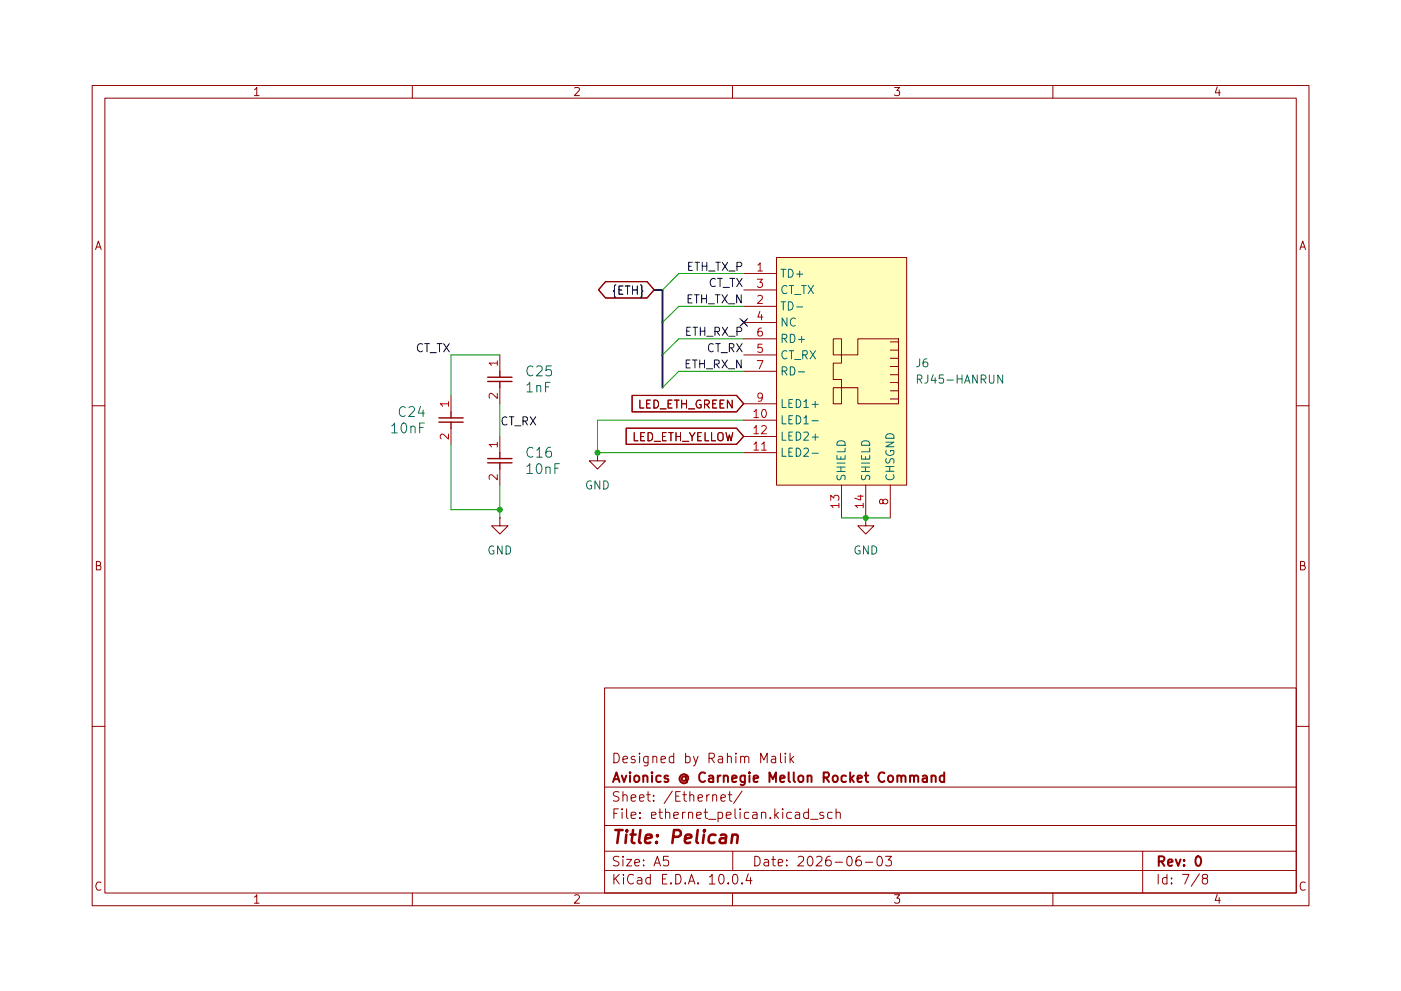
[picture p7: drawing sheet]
<svg xmlns="http://www.w3.org/2000/svg" width="420mm" height="297mm" viewBox="0 0 420 297" stroke-linecap="round" stroke-linejoin="round" font-family="sans-serif">
<g fill="none" stroke="#910000" stroke-width=".3">
<path d="M27.6 25.6h365v245.9h-365zM31.5 29.4h357.2v238.3h-357.2zM76.3 26.9l.7-.7v2.5M76.3 28.7h1.4M123.7 25.6v3.8M172.3 26.4l1.2-.1 .3 .6-1.5 1.8h1.5M219.7 25.6v3.8M268.3 26.2h1.5l-.9 .9 .8 .3v1l-.3 .3h-.8l-.3-.3M315.8 25.6v3.8M365 26l-.6 1.8h1.6M365.6 27v1.7M28.7 74.8l.8-2.5 .9 2.5"/>
<path d="M28.9 74h1.2M389.8 74.8l.9-2.5 .8 2.5M390.1 74h1.2M27.6 121.6h3.9M388.7 121.6h3.9M28.9 169.5h.8l.4-.2v-.8l-.4-.2h-.8v2.5h.9l.4-.2 .1-.6-.2-.4-.4-.1M390 169.5l1.1-.1 .2-.4-.2-.6-1.1-.1v2.5h.9l.4-.2a.59 .59 0 0 0-.1-1l-.3-.1M27.6 217.7h3.9M181.3 206.2h207.4v61.5h-207.4zM388.7 217.7h3.9M181.3 235.9h207.4M184.1 225.8a1.5 1.5 0 0 1 1.7 .9 1.5 1.5 0 0 1-.6 1.8l-1.1 .1z"/>
<path d="M185.6 237.4a1.19 1.19 0 0 0-1.5 .1l-.2 .6 .3 .4a1.45 1.45 0 0 1 1.4 .8l-.1 .6a1.19 1.19 0 0 1-1.6 .1M186.8 238.5l.4-.3 .7 .2 .2 1.8M186.8 227.6l1.4-.2-.1-.5-.9-.2-.4 .4 .2 1.4 .2 .1 .9-.1M186.8 237.3v2.9M189.3 239.2l1.4-.3-.4-.7-.9 .2-.1 1.3 .4 .5 .8-.2M190.4 226.9l-.7-.2-.4 .4 .1 .4 1 .3 .1 .2-.1 .5-.3 .1-.8-.1M191.8 239.2l1.4-.3-.5-.7-.8 .2-.1 1.3 .4 .5 .8-.2M191.8 225.8h-.2l.2 .2 .1-.2-.1 .2M191.8 226.7v1.9M193.9 238.2h1.1M194.4 237.3v2.4l.6 .5M194.4 226.7l-.1 2.6-.5 .3-.6-.1"/>
<path d="M194.4 226.9a.86 .86 0 0 0-1.2 0l-.2 .4 .2 1.1a.86 .86 0 0 0 1.2 .1M195.8 226.9a.73 .73 0 0 1 1.1 0l.1 1.7M195.8 226.7v1.9M196 239.9v.3l-.1-.2 .1-.1v.3M196 238.4v.2l-.1-.1 .1-.1v.2M198.2 227.6l1.4-.2-.2-.5-.7-.2-.5 .4 .1 1.4 .4 .1 .7-.1M201.6 237.1l-2.4 3.7M202.1 226.9l-.3-.2-.8 .2a1.32 1.32 0 0 0-.2 1.5l.4 .2 .9-.1M202.1 225.8v2.8M202.6 238.6h1M204 237.3h-1.4v2.9h1.4M204.8 238.2h1.1"/>
<path d="M205.2 237.3v2.4l.7 .5M205.6 226.9l.3-.2 .8 .2a1.32 1.32 0 0 1 .2 1.5l-.4 .2-.9-.1M205.6 225.8v2.8M206.9 238.5l.4-.3 .7 .2 .1 1.8M206.9 237.3v2.9M208 226.7l.7 1.9M209.3 239.2l1.4-.3-.1-.5-.8-.2-.5 .4 .2 1.4 .3 .2 .8-.2M209.3 226.7l-.9 2.6-.4 .3M212 238.2v2M212.6 227.3h1.1a.82 .82 0 0 0 .6-.8 .82 .82 0 0 0-.6-.7h-1.1v2.8M212.7 238.2l-.5 .2-.2 .4M213.3 227.3l.9 1.3"/>
<path d="M213.7 238.5l.5-.3 .6 .2 .1 1.8M213.7 238.2v2M215.5 226.9l.3-.2 .8 .2 .1 1.7M216.2 239.2l1.4-.3-.1-.5-.9-.2-.4 .4 .2 1.4 .2 .2 .9-.2M216.7 227.4l-1.2 .2-.2 .4 .5 .6 .9-.1M218.1 226.9a.69 .69 0 0 1 1.2 .2v1.5M218.1 225.8v2.8M218.4 238.2h1.1M218.8 237.3v2.4l.1 .3 .6 .2M220.7 225.8v.2l.2-.2h-.2v.2M220.7 226.7v1.9M222.1 226.9a.69 .69 0 0 1 1.2 .2v1.5"/>
<path d="M222.1 226.7v1.9M222.5 237.1l-2.5 3.7M223.3 227.1l.4-.4 .7 .2 .2 1.7M228.1 228.6v-2.8l1 2 1-2v2.8M231.4 226.9l.3-.2 .8 .2 .1 1.7M232.6 227.4l-1.2 .2-.1 .4 .4 .6 .9-.1M234.1 225.8v2.4l.4 .4M235.5 225.8v.2l.2-.2h-.2v.2M235.5 226.7v1.9M236.9 225.8v2.8M237.2 227.5l.8 1.1M238 226.7l-1.1 1.1"/>
<path d="M181.3 255.1h207.4M181.3 247.4h207.4M184.1 243.8h.9M185.5 242.4h-1.4v2.9M185.6 256.8a1.19 1.19 0 0 0-1.5 .1l-.2 .6a.96 .96 0 0 0 1.1 .7l.6 .5-.1 .6a1.19 1.19 0 0 1-1.6 .1M186.6 242.4l-.2 .2h.3l-.1-.2v.3M186.6 243.5v1.8M186.8 256.7l-.1 .1h.3l-.2-.1v.2M186.8 257.6v1.9M187.9 257.6h1.5l-1.5 1.9h1.5M187.9 242.4v2.5l.4 .4M189.3 244.4l1.4-.3-.2-.6h-.8l-.4 .3 .1 1.4h1.1"/>
<path d="M190.4 258.6l1.4-.2v-.4l-.4-.4-.9 .2-.1 1.3 .4 .4 .8-.1M191.9 245.1l.2 .1-.2 .1v-.2v.2M191.9 243.5l.2 .2h-.3l.1-.2v.3M193 259.3l.2 .1-.2 .1v-.2v.2M193 257.8l.2 .1-.2 .1v-.2v.2M195.4 244.4l1.3-.3v-.3a.93 .93 0 0 0-1.2-.3v1.7h1.1M196.1 259.5l1-2.8 1 2.8M196.5 258.7h1.3M197.6 243.5h1.1M197.9 242.4v2.5l.2 .3 .6 .1M199.6 243.7l.2-.2a.79 .79 0 0 1 1.1 .3v1.5M199.6 242.4v2.9"/>
<path d="M200.4 256.7h-1.4l-.1 1.3 .4-.2h.7l.4 .2v1.3l-.4 .2h-.7l-.4-.2M202.1 244.4l1.3-.3-.1-.6a.93 .93 0 0 0-1.2 .3l.1 1.4h1.1M204.7 243.5v1.8M205.5 243.5a.64 .64 0 0 0-.8 .5M206.5 243.7l.1-.2a.79 .79 0 0 1 1.1 .3v1.5M206.5 243.5v1.8M208.9 244.4l1.4-.3-.1-.6a.93 .93 0 0 0-1.3 .3l.2 1.4h1.1M211.1 243.5h1.1M211.5 242.4v2.5l.2 .3 .5 .1M212.5 245.6h2.2M215.3 243.5h.9l.5 .5v.8l-.2 .4h-1.2M215.3 243.5v2.8"/>
<path d="M217.8 244.4l1.4-.3-.1-.6h-.9l-.4 .3 .2 1.4h1.1M219.8 255.1v5.8M220.4 242.4v2.5l.5 .4M222 242.4l-.2 .2h.3l-.1-.2v.3M222 243.5v1.8M224.6 243.5h-.9l-.5 .5v.8l.3 .4h1.1M225.8 243.5a.93 .93 0 0 1 1.2 .3v1.5M226.4 256.7a1.45 1.45 0 0 1 1.6 1.4 1.45 1.45 0 0 1-1.6 1.4zM227 244.1l-.9 .1a.67 .67 0 0 0-.3 1h1.2M228.4 243.7l.2-.2a.79 .79 0 0 1 1.1 .3v1.5M228.4 243.5v1.8M229.2 257.8l.3-.2 .8 .2 .2 1.7"/>
<path d="M230.5 258.4h-1a.56 .56 0 0 0-.4 .6 .56 .56 0 0 0 .4 .5l1-.1M231 245.1l.2 .1h-.4l.2-.1v.2M231.4 257.6h1.1M231.9 256.7v2.4v.3l.6 .1M232.4 242.4v2.9M232.6 244.2l.9 1.1M233.4 258.6l1.3-.2v-.4l-.4-.4-.8 .2-.1 1.3 .3 .4 .9-.1M233.5 243.5l-1.1 1M234.7 242.4l-.1 .2h.2l-.1-.2v.3M234.7 243.5v1.8M235.9 259.3l.2 .1-.2 .1-.1-.1 .1 .1M235.9 257.8l.2 .1-.2 .1v-.2v.2"/>
<path d="M237.4 243.5h-.9l-.6 .5v.8l.4 .4h1.1M238.5 243.5h1.1l.2 1.8M239.4 256.9l.4-.2h.7a.78 .78 0 0 1 .4 1.2l-1.7 1.6h1.8M239.8 244.1l-1 .1a.61 .61 0 0 0-.3 .6 .61 .61 0 0 0 .3 .5l1-.1M242.4 256.9a.6 .6 0 0 1 1.1 0 1.9 1.9 0 0 1-.4 2.6l-.7-.2a2.1 2.1 0 0 1 0-2.4zM242.4 243.5h-.8l-.6 .5v.8l.3 .4h1.1M242.4 242.4v2.9M243.1 245.6h2.2M244.9 256.9l.4-.2h.7a.78 .78 0 0 1 .4 1.2l-1.7 1.6h1.8M246.9 243.5a.79 .79 0 0 0-1.1 .3l.2 .4 .9 .3 .2 .3-.4 .5-.9-.1M249 256.7a1.23 1.23 0 0 0-1.4 1.2v1.1a.93 .93 0 0 0 .9 .6 .93 .93 0 0 0 .8-.6l-.2-1a.9 .9 0 0 0-1.5 .4M249.6 243.5h-.9l-.5 .5v.8l.3 .4h1.1"/>
<path d="M250.5 258.4h2.2M250.7 243.7l.2-.2a.79 .79 0 0 1 1.1 .3v1.5M250.7 242.4v2.9M254.2 256.9l.7-.2a1.82 1.82 0 0 1 0 2.8l-.5-.1a2.21 2.21 0 0 1-.2-2.5zM258 256.7a1.23 1.23 0 0 0-1.3 1.2v1.1a.93 .93 0 0 0 .8 .6 .93 .93 0 0 0 .9-.6l-.2-1a.9 .9 0 0 0-1.5 .4M259.5 258.4h2.2M263.3 256.9l.6-.2a1.82 1.82 0 0 1 0 2.8l-.5-.1a2.5 2.5 0 0 1-.1-2.5zM265.6 256.7h1.7l-.9 1.1a.78 .78 0 0 1 .9 .6v.9l-.5 .2h-.8l-.4-.2M342.7 255.1v12.6M30.3 264.6l-.1-.1a1.2 1.2 0 0 0-1.4 .5 1.2 1.2 0 0 0 .2 1.5l.6 .3 .7-.1M76.3 268.9l.7-.7v2.5M76.3 270.7h1.4"/>
<path d="M123.7 267.7v3.8M172.3 268.4l.4-.2h.6l.5 .7-1.5 1.8h1.5M181.3 260.9h207.4M184.1 262.1v2.9M184.5 263.3l1.2 1.7M185.7 262.1l-1.6 1.6M187 262.1l-.2 .1 .2 .1 .1-.1-.1 .1M187 263v2M189.9 262.3v-.1a1.39 1.39 0 0 0-1.7 .6 1.39 1.39 0 0 0 .3 1.7 .87 .87 0 0 0 1.4 .1M191.2 263.2l.3-.2 .8 .2 .2 1.8M192.5 263.7l-1.3 .2-.1 .4 .4 .7 1-.2M195 263.2a.87 .87 0 0 0-1.3 .3v.9l.2 .4 .4 .2 .7-.2"/>
<path d="M195 262.1v2.9M198.7 263.4h.9M200 262.1h-1.3v2.9h1.3M201.2 264.6l.2 .2-.2 .2v-.4v.4M202.6 262.1h.7a1.49 1.49 0 0 1 .9 1.7 1.49 1.49 0 0 1-1.6 1.2zM205.5 264.6v.4l-.1-.2 .1-.2v.4M206.5 265l.9-2.9 1 2.9M206.7 264.1h1.4M209.3 264.6l.2 .2-.2 .2-.1-.2 .1-.2v.4M212.7 262.8h.4l.5-.7v2.9M212.7 265h1.7M215.8 262.3l.7-.2a1.65 1.65 0 0 1-.3 2.9 2.02 2.02 0 0 1-.4-2.7z"/>
<path d="M218.4 264.6l.2 .2-.2 .2-.2-.2 .2-.2v.4M219.7 267.7v3.8M220 262.2l.3-.1a1.55 1.55 0 0 1 .6 2.7l-.6 .2a2.07 2.07 0 0 1-.3-2.8zM222.5 264.6v.4l-.1-.2 .1-.2v.4M224.4 261.9l-.7 2h1.8M225.1 263v2M268.3 268.2h1.5l-.9 1 .8 .2v1.1l-.3 .2h-.8l-.3-.2M315.8 267.7v3.8M347.3 262.1v2.9M350 263.2l-.9-.2-.5 .5v.9l.3 .4 .2 .2 .9-.2M350 262.1v2.9M351.3 264.6l.2 .2-.2 .2v-.4v.4"/>
<path d="M351.3 263.2l.2 .1-.2 .1-.1-.1 .1 .1M354.6 262.1h2l-1.3 2.9M359.7 261.9l-2.4 3.7M361.1 263.3l-.5-.3v-.7l.5-.2 .8 .1 .3 .4-.1 .4-1.5 .5v.9l.5 .6h.6l.4-.4v-1.1l-.4-.2M365 268.1l-.6 1.8h1.6M365.6 269v1.7M391.5 264.6a.98 .98 0 0 0-1.3 0 .98 .98 0 0 0-.3 1.2 .93 .93 0 0 0 .5 1 .93 .93 0 0 0 1.1-.1"/>
</g>
<g fill="none" stroke="#910000" stroke-width=".59">
<path d="M183.9 234.4l1-2.9 .9 2.9M184.1 233.6h1.4M186.5 232.5l.7 1.9 .6-1.9M188.9 231.5v.3l.2-.2-.2-.1v.3M188.9 232.5v1.9M190.3 232.7a.84 .84 0 0 1 1.4 .3v.8l-.6 .6a.78 .78 0 0 1-.9-.6zM192.9 232.7a.76 .76 0 0 1 1.3 .2v1.5M192.9 232.5v1.9M195.5 231.5l-.1 .1 .1 .2 .2-.2-.2-.1v.3M195.5 232.5v1.9M198.2 232.6a.95 .95 0 0 0-1.3 .1 1.32 1.32 0 0 0 .2 1.5l.2 .2 .9-.2M200.4 232.6a.66 .66 0 0 0-1.1 .3v.4l.7 .1 .4 .4v.4l-.4 .2-.7-.2"/>
<path d="M205.7 233a.7 .7 0 0 0-1-.1 .7 .7 0 0 0 0 1.1 .7 .7 0 0 0 1-.2M205.7 232.7v1.1l.3 .2a1.18 1.18 0 0 0-.1-1.8 1.18 1.18 0 0 0-1.7 .3 1.38 1.38 0 0 0 0 1.9 1.38 1.38 0 0 0 1.9 0M211.5 231.8a1.14 1.14 0 0 0-1.5-.1 1.14 1.14 0 0 0-.3 1.4 1.05 1.05 0 0 0 .5 1.2 1.05 1.05 0 0 0 1.3-.2M212.6 232.6l.4-.1 .7 .1 .2 1.8M213.9 233.1l-.9 .2a.61 .61 0 0 0-.4 .9l.4 .2 .9-.2M215.3 232.5v1.9M216.1 232.5l-.7 .2-.1 .3M217 232.7a.76 .76 0 0 1 1.3 .2v1.5M217 232.5v1.9M219.6 233.4l1.3-.3-.1-.5-.9-.1-.3 .4 .1 1.3 .2 .2 .9-.2M223.4 232.5v2.3l-.2 .3a.78 .78 0 0 1-1.1 .1M223.4 232.6l-.9-.1-.4 .2a1.32 1.32 0 0 0 .2 1.5l.2 .2 .9-.2"/>
<path d="M224.7 231.5l-.1 .1 .1 .2 .2-.2-.2-.1v.3M224.7 232.5v1.9M226 233.4l1.4-.3-.2-.5-.8-.1-.4 .4 .1 1.3 .3 .2 .8-.2M230.8 234.4v-2.9l1 2.1 .9-2.1v2.9M234 233.4l1.3-.3-.1-.5-.8-.1-.4 .4 .1 1.3 .3 .2 .8-.2M236.5 231.5v2.5l.4 .4M238 231.5v2.5l.5 .4M239.6 232.7a.76 .76 0 0 1 .8-.3 .76 .76 0 0 1 .5 .6v.8a.77 .77 0 0 1-.7 .6 .77 .77 0 0 1-.8-.6zM242.2 232.7a.69 .69 0 0 1 1.2 .2v1.5M242.2 232.5v1.9M247 233l1.4-.1a.78 .78 0 0 0-.3-1.4h-1.1v2.9M247.7 233l.9 1.4"/>
<path d="M253.7 232.6l-.8-.1-.5 .2a1.32 1.32 0 0 0 .2 1.5l.3 .2 .8-.2M255 231.5v2.9M255.2 233.3l.9 1.1M256.1 232.5l-1.1 1.1M257.2 233.4l1.3-.3-.1-.5-.9-.1-.3 .4 .1 1.3 .2 .2 .9-.2M259.3 232.5h1.1M259.7 231.5v2.5l.7 .4M265.2 231.8l-.1-.2a1.19 1.19 0 0 0-1.4 .3 1.52 1.52 0 0 0 1 2.5l.5-.3M269.1 232.7l.4-.2 .6 .1 .2 1.8M269.1 232.5v1.9M270.3 232.9l.4-.4 .7 .1 .2 1.8M272.9 232.7a.69 .69 0 0 1 1.2 .2v1.5"/>
<path d="M272.9 232.5v1.9M274.1 232.9l.4-.4 .7 .1 .2 1.8M276.7 232.6l.4-.1 .7 .1 .2 1.8M278 233.1l-.9 .2a.61 .61 0 0 0-.4 .9l.4 .2 .9-.2M279.4 232.7a.76 .76 0 0 1 1.2 .2v1.5M279.4 232.5v1.9M283.2 232.6a.86 .86 0 0 0-1.2 .1l-.2 1.1 .3 .4 .3 .2 .8-.2M283.2 231.5v2.9M347.5 258.2l1.5-.2a.76 .76 0 0 0 .2-.8 .76 .76 0 0 0-.6-.5h-1.1v2.8M348.3 258.2l.9 1.3M350.3 258.6l1.4-.3-.5-.7h-.5l-.4 .4v1.1l.4 .4 .8-.1M352.6 257.6l.8 1.9 .6-1.9"/>
<path d="M355.1 259.3v.2l-.1-.1 .1-.1v.2M355.1 257.8v.2l-.1-.1 .1-.1v.2M358.8 256.9l.7-.2a1.58 1.58 0 0 1 .8 1.5 1.58 1.58 0 0 1-1.1 1.3 1.95 1.95 0 0 1-.4-2.6z"/>
<circle cx="250.5" cy="233.5" r=".96"/>
<circle cx="267.1" cy="233.5" r=".96"/>
</g>
<g fill="none" stroke="#910000" stroke-width=".76">
<path d="M184.5 248.8h2.2M185.6 248.8l-.5 3.9M187.8 250.1l-.2 2.6M188 248.8l-.2 .2 .2 .2 .2-.2-.2-.2v.4M189.1 250.1h1.5M189.9 248.8l-.5 3.3 .2 .4 .7 .2M192.1 248.8l-.5 3.3 .1 .4 .5 .2M193.6 251.4l1.9-.4-.1-.7-.4-.2-1.2 .2-.4 1.8 .5 .6 1.1-.2M196.9 252.3l.2 .2-.2 .2-.2-.2 .2-.2v.4M197.1 250.3l.2 .2-.2 .2-.1-.2 .1-.2v.4M201.9 250.8h1.4a1.06 1.06 0 0 0 .9-.9 1.06 1.06 0 0 0-.6-1.1h-1.5l-.5 3.9M205.4 251.4l1.9-.4-.1-.7-.3-.2-1.1 .2-.3 .4-.1 1.4 .5 .6 1.1-.2"/>
<path d="M209.3 248.8l-.5 3.3 .5 .6M211.1 250.1l-.3 2.6M211.3 248.8l-.3 .2 .2 .2 .3-.2-.2-.2-.1 .4M214.6 250.3a1.37 1.37 0 0 0-2 .5l-.1 1.1 .1 .4 .5 .4 1.1-.2M216.2 250.3l.4-.2 1 .2 .2 .4-.2 2M217.7 251l-.3 .2h-.9a.75 .75 0 0 0-.7 .7 .75 .75 0 0 0 .5 .8l1.3-.2M219.7 250.5a.97 .97 0 0 1 1.6 .2l-.3 2M219.7 250.1l-.4 2.6"/>
</g>
<g fill="#ffb">
<path d="M232.9 77.2h39v68.2h-39z"/>
<path d="M249.9 101.6h2.4v4.8h-2.4z"/>
<path d="M249.9 116.2h2.4v4.8h-2.4z"/>
<path d="M249.9 108.8h2.4v-2.4h5v-4.8h12.2v19.4h-12.2v-4.8h-5v-2.5h-2.4z"/>
</g>
<path d="M181.6 84.4h12.5l2.1 2.5-2.1 2.4h-12.5l-2.1-2.4zM189.6 118.5h31.3l2.1 2.5-2.1 2.4h-31.3zM187.8 128.4h33.1l2.1 2.4-2.1 2.4h-33.1z" fill="none" stroke="#910000" stroke-width=".34"/>
<path d="M184.7 85.4l-.4 .3v1.2l-.4 .3 .4 .4 .1 1.4 .3 .1M185.6 86.9h.9M186.8 85.7h-1.2v2.5h1.2M187.5 85.7h1.4M188.2 85.7v2.5M189.7 86.9h1.4M189.7 85.7v2.5M191.1 85.7v2.5M192.1 85.4l.4 .3v1.2l.3 .3-.3 .4-.1 1.4-.3 .1M221.9 95.5l2.3 2.3M224.2 95.5l-2.3 2.3" fill="none" stroke="#00008a" stroke-width=".3"/>
<g fill="none" stroke="#910000" stroke-width=".3">
<path d="M232.9 77.2h39v68.2h-39zM222.4 95.9l1.4 1.5M223.1 82h9.8M223.1 91.8h9.8M223.1 86.9h9.8M223.1 96.6h9.8M223.8 95.9l-1.4 1.5M135.3 118.6v4.9M149.9 106.4v4.9M149.9 116.2v4.8M191.9 119.9v2.4h1.2M195 119.9h-1.1v2.4h1.1"/>
<path d="M196.1 119.9h.5a1.22 1.22 0 0 1 .9 1.4 1.22 1.22 0 0 1-1.4 1zM201.5 119.9h-1.1v2.4h1.1M202.2 119.9h1.5M203 119.9v2.4M204.4 119.9v2.4M205.9 119.9v2.4M214.9 119.9h-1.2v2.4h1.2M217.1 119.9h-1.2v2.4h1.2M219.6 119.9v2.4l-1.5-2.4v2.4M223.1 106.4h9.8M223.1 101.6h9.8M223.1 111.3h9.8"/>
<path d="M249.9 101.6h2.4v4.8h-2.4zM249.9 116.2h2.4v4.8h-2.4zM249.9 108.8h2.4v-2.4h5v-4.8h12.2v19.4h-12.2v-4.8h-5v-2.5h-2.4zM267 104.9h2.5M267 119.6h2.5M267 102.5h2.5M267 107.4h2.5M267 109.9h2.5M267 112.3h2.5M267 114.7h2.5M267 117.1h2.5M135.3 128.4v4.8"/>
<path d="M149.9 130.9v4.8M179.2 135.7v2.4h2.4l-2.4 2.5-2.5-2.5h2.5M179.2 135.7h.1M190.2 129.7v2.4h1.1M192.2 130.9h.8M193.3 129.7h-1.1v2.4h1.1M193.9 121h.8M194.4 129.7a1.27 1.27 0 0 1 1.3 .7 1.27 1.27 0 0 1-.4 1.6l-.9 .1zM196.2 132.3h1.9M198 122.6h1.8M198.7 130.9h.7M199.8 129.7h-1.1v2.4h1.1"/>
<path d="M200.4 121h.8M200.5 129.7h1.4M201.2 129.7v2.4M202.7 130.9h1.4M202.7 129.7v2.4M204.1 129.7v2.4M204.4 121h1.5M204.7 132.3h1.8M206.5 122.6h1.8M206.8 129.7l.8 1.2 .8-1.2M207.6 130.9v1.2M209.3 130.9h.7"/>
<path d="M210.2 120a1.14 1.14 0 0 0-1.5 1.1 1.14 1.14 0 0 0 1.5 1.1l.1-.9h-.5M210.4 129.7h-1.1v2.4h1.1M211.3 121.2l1.2-.2a.6 .6 0 0 0 .2-.6 .6 .6 0 0 0-.5-.5h-.9v2.4M211.5 129.7v2.4h1.1M211.9 121.2l.8 1.1M213.4 129.7v2.4h1.2M213.7 121h.9M215.3 130a.89 .89 0 0 1 1.5 0 1.74 1.74 0 0 1-.5 2.1h-.4a1.74 1.74 0 0 1-.6-2.1zM215.9 121h.9M217.7 129.7l.6 2.4 .4-1.8 .5 1.8 .6-2.4M223.1 130.9h9.8M223.1 121h9.8"/>
<path d="M223.1 125.9h9.8M223.1 135.7h9.8M149.9 155.2v2.4h2.5l-2.5 2.5-2.5-2.5h2.5M149.9 155.2h.1M149.9 140.6v4.8M252.3 145.4v9.8M259.6 155.2v2.4h2.5l-2.5 2.5-2.3-2.5h2.3M259.6 155.2h.1M259.6 145.4v9.8M267 145.4v9.8"/>
</g>
<g fill="none" stroke="#b90000" stroke-width=".3">
<path d="M227.3 79.5l.7-.7v2.4M227.1 83.7h1.5l-.7 .9 .7 .2v1.1l-.4 .2h-.7l-.4-.2M227.3 88.8l.3-.3h.6l.4 .3v.5v.3l-1.5 1.4h1.5M227.3 81.2h1.3M227.9 93.3l-.6 1.7h1.5M228.4 98.3a.81 .81 0 0 0-1 .5 1.78 1.78 0 0 0 .1 1.8l1.1-.1v-.8l-.4-.4-.7 .1-.2 .3M228.4 94.3v1.6M149.1 108.8h-2.4l.7 .7M149.1 117.9v1.5l-1.7-1.5-.6 .3 .1 1.1M149.1 108.2v1.3M227.1 108.1h1.7l-1.1 2.4M228.6 103.2h-1.2l-.1 1.2 .3-.3h.6l.4 .3v1l-.4 .2h-.6l-.3-.2"/>
<path d="M228.6 118.8l-.4 .5h-.7l-.2-.5 .1-.7 .3-.3 .9 .3a2.24 2.24 0 0 1-.4 2.1l-.7 .1M134.5 121h-2.5l.7 .8M134.5 130.1v1.5l-1.8-1.5h-.2l-.5 .5v.6l.3 .3M134.5 120.4v1.4M149.1 133.2h-2.4l.7 .8M149.1 132.5v1.5M226.1 123.4l.7-.7v2.5M226.1 133.1l.7-.6v2.4M226.1 128.3l.7-.7v2.4M226.1 125.2h1.4M226.1 134.9h1.4M226.1 130h1.4"/>
<path d="M228.4 133.1l.8-.6v2.4M228.4 127.8a.86 .86 0 0 1 1.3 0l.1 .3-.1 .6-1.4 1.3h1.5M228.4 134.9h1.4M228.6 123l.6-.3a1.38 1.38 0 0 1 .7 1.3 1.38 1.38 0 0 1-.9 1.2l-.4-.3a1.84 1.84 0 0 1 0-1.9zM149.1 142.3v1.5l-1.7-1.5-.6 .2 .1 1.2M249.1 150v-1.5l1 .8 .2-.8h1l.3 .5v.6l-.3 .4M251.6 151.5h-2.5l.7 .7M251.6 150.8v1.4M257.3 148.7h1.6M258.1 148.4v1.5l-1.8-.6M258.9 151.5h-2.5l.8 .7M258.9 150.8v1.4"/>
<path d="M264.8 150.1l.5-.5 .7 .1 .2 .4-.1 .7-.8 .2-.5-.4-.3-.9-.3-.1-.3 .3v.9l.5 .2 .4-.4"/>
</g>
<g fill="none" stroke="#006665" stroke-width=".3">
<path d="M234.2 80.7h1.5M234.2 90.5h1.5M234.9 80.7v2.4M234.9 90.5v2.4M236 85.8a1.1 1.1 0 0 0-1.4 .2 1.1 1.1 0 0 0 0 1.4l.3 .5 .3 .1 .8-.2M236 95.3v2.4l-1.4-2.4v2.4M236.4 80.7a1.21 1.21 0 0 1 1.5 1.2 1.21 1.21 0 0 1-1.5 1.2zM236.4 90.5h.6a1.33 1.33 0 0 1 .4 2.3l-1 .1zM236.7 85.6h1.3M237.4 85.6v2.4M238.3 88.3h1.9M238.5 95.5a1.14 1.14 0 0 0-1.4 .4 1.14 1.14 0 0 0 .2 1.5l.6 .3 .6-.1"/>
<path d="M238.9 82.2h1.8M238.9 92h1.8M239.8 81.2v1.9M240.4 85.6h1.4M241.1 85.6v2.4M242.4 85.6l1.6 2.4M244 85.6l-1.6 2.4M234.6 101.5l1.2-.1a.67 .67 0 0 0 .2-.7 .67 .67 0 0 0-.5-.5h-.9v2.5M234.6 111.2l1.2-.1a.67 .67 0 0 0 .2-.6 .67 .67 0 0 0-.5-.6h-.9v2.5M234.6 119.8v2.3h1.2M235.2 101.5l.8 1.2M235.2 111.2l.8 1.2"/>
<path d="M236 105.3l-.2-.1a1.22 1.22 0 0 0-1.3 .7 1.22 1.22 0 0 0 .4 1.5l.6 .2 .5-.3M236.7 105.1h1.3M237 100.2a1.31 1.31 0 0 1 1.4 .8 1.31 1.31 0 0 1-.4 1.6l-1 .1zM237 109.9a1.31 1.31 0 0 1 1.4 .9 1.31 1.31 0 0 1-.4 1.5l-1 .1zM237.4 105.1v2.5M237.7 119.8h-1.1v2.3h1.1M238.3 107.7h1.9M238.8 119.8a1.2 1.2 0 0 1 1.4 1.1 1.2 1.2 0 0 1-1.4 1.2zM239.5 101.7h1.8M239.5 111.5h1.8M240.4 100.8v1.9M240.7 106.4l1.2-.2 .1-.9-1.3-.2v2.5"/>
<path d="M241.3 106.4l.8 1.2M243 105.1l1.6 2.5M244.6 105.1l-1.6 2.5M234.6 124.6v2.4h1.2M234.6 134.3v2.5h1.2M234.6 129.5v2.5h1.2M236.6 120.9h.8M236.6 125.8h.8M236.6 135.5h.8M236.6 130.7h.8M237.7 124.6h-1.1v2.4h1.1M237.7 134.3h-1.1v2.5h1.1"/>
<path d="M237.7 129.5h-1.1v2.5h1.1M238.8 124.6a1.26 1.26 0 0 1 1.4 1 1.26 1.26 0 0 1-.9 1.4h-.5zM238.8 134.3a1.26 1.26 0 0 1 1.4 1 1.26 1.26 0 0 1-.9 1.5h-.5zM238.8 129.5h.5a1.26 1.26 0 0 1 .8 1.4 1.26 1.26 0 0 1-1.3 1.1zM241.1 120.4l.7-.6v2.3M241.1 125.3l.7-.7v2.4M241.1 134.6l.3-.3h.6l.4 .3v.5v.3l-1.4 1.4h1.4M241.1 129.8l.3-.3h.6a.67 .67 0 0 1 .4 1l-1.4 1.5h1.4M241.1 122.1h1.3M241.1 127h1.3M243.5 121.2h1.9M243.5 126.1h1.9"/>
<path d="M243.5 135.8h1.9M243.5 131h1.9M244.5 120.3v1.8M244.5 130.1v1.9M251 136.5v1.1h2.4v-1.1M251 140h2.4M251 138.8h2.4M251.3 132.3a1.31 1.31 0 0 1 1.5-.1 1.31 1.31 0 0 1 .6 1.3h-2.4v-.6zM252.2 136.9v.7M252.2 140v1.4M253.4 134.3v1.1h-2.4M258.4 136.5v1.1h2.4v-1.1"/>
<path d="M258.4 140h2.4M258.4 138.8h2.4M258.4 132.5a1.5 1.5 0 0 1 2.4 .4v.6h-2.4zM259.5 136.9v.7M259.5 140v1.4M260.8 134.3v1.1h-2.4M265.6 132.5h2.5l-2.5 1.4h2.5M265.6 139.8h2.5M265.8 137.5l-.2 .9 .3 .3h.7l.5-1.1 .6-.1 .4 .4-.1 .9M265.8 135.1a.84 .84 0 0 0 .2 1.2 1.39 1.39 0 0 0 2.1-.6l-.3-.7h-.7v.4M265.8 130.4l.4-.3a1.24 1.24 0 0 1 1.4 0 1.24 1.24 0 0 1 .5 1.3h-2.5zM266.8 139.8v1.5"/>
<path d="M251 141.4h2.4M251.2 142.5l-.2 .9 .2 .3h.7l.5-1.1 .6-.1 .4 .4v.9M258.4 141.4h2.4M258.4 142.5v.9l.4 .4 .5-.1 .4-1.1 .9-.1 .2 .4-.2 .9M265.6 141.3h2.5M265.9 142.3a1.1 1.1 0 0 0 .2 1.4 1.1 1.1 0 0 0 1.4 0l.5-.3 .1-.4-.3-.7"/>
</g>
<g fill="none" stroke="#0f0f0f" stroke-width=".3">
<path d="M206.5 79.8h.8M207.6 78.6h-1.1v2.5h1.1M208.4 78.6h1.4M209.1 78.6v2.5M210.6 79.8h1.4M210.6 78.6v2.5M212 78.6v2.5M214.7 78.6h1.3M215.3 78.6v2.5M216.6 78.6l1.6 2.5M218.2 78.6l-1.6 2.5M221 79.9h1l.3-.3a.59 .59 0 0 0 .2-.6 .59 .59 0 0 0-.5-.4h-1v2.5"/>
<path d="M206 99.3h.7M206.4 89.5h.8M207.1 98.1h-1.1v2.4h1.1M207.6 88.3h-1.2v2.5h1.2M207.8 98.1h1.4M208.2 88.3h1.5M208.5 98.1v2.4M208.9 88.3v2.5M210 99.3h1.4M210 98.1v2.4M210.4 89.5h1.5M210.4 88.3v2.5"/>
<path d="M211.4 98.1v2.4M211.9 88.3v2.5M212.5 91.1h1.7M212.6 81.2h1.8M214.4 99.4l1.2-.1 .1-1-.4-.2h-.9v2.4M214.5 83.7a1.14 1.14 0 0 0-1.4 .4 1.14 1.14 0 0 0 .1 1.5l.6 .3 .7-.2M214.5 88.3h1.4M215 99.4l.8 1.1M215.2 88.3v2.5M215.2 83.4h1.4M215.9 83.4v2.5M216.5 88.3l1.6 2.5"/>
<path d="M216.6 98.1l1.6 2.4M216.9 86.1h1.8M218.1 88.3l-1.6 2.5M218.2 98.1l-1.6 2.4M218.5 91.1h1.8M218.6 81.2h1.8M218.9 83.4h1.4M219.7 83.4v2.5M220.9 83.4l1.6 2.5M221 99.4l1.2-.1a.67 .67 0 0 0 .3-.7 .67 .67 0 0 0-.5-.5h-1v2.4M222.3 88.3v2.5l-1.4-2.5v2.5M222.5 83.4l-1.6 2.5"/>
<path d="M126.7 103.3a.96 .96 0 0 0-1.2-.1 .96 .96 0 0 0-.3 1.2 .95 .95 0 0 0 .5 .9 .95 .95 0 0 0 1-.1M127.4 103h1.4M128.1 103v2.5M129 105.7h1.9M131.1 103h1.4M131.8 103v2.5M133.1 103l1.6 2.5M134.7 103l-1.6 2.5M205.8 109h.8M207 107.9h-1.2v2.4h1.2M207.6 107.9h1.5M208.4 107.9v2.4"/>
<path d="M209.8 109h1.5M209.8 107.9v2.4M211.3 107.9v2.4M211.9 110.5h1.8M212 100.8h1.8M213.9 103.3a.92 .92 0 0 0-1.2-.1 .92 .92 0 0 0-.2 1.2 .89 .89 0 0 0 .4 .9 .89 .89 0 0 0 1-.1M214.2 109.2h1a.65 .65 0 0 0 .5-.7 .65 .65 0 0 0-.5-.6h-1v2.4M214.7 103h1.3M214.8 109.2l.9 1.1M215.3 103v2.5M216.3 105.7h1.8M216.5 107.9l1.6 2.4"/>
<path d="M218.1 107.9l-1.6 2.4M218.5 110.5h1.8M218.6 100.8h1.8M218.7 104.3l1.1-.1 .3-.4-.1-.5-.3-.3h-1v2.5M219.2 104.3l.9 1.2M220.9 103l1.6 2.5M222.3 107.9v2.4l-1.4-2.4v2.4M222.5 103l-1.6 2.5M152 125.2a.96 .96 0 0 0-1.2 0 .96 .96 0 0 0-.2 1.2 .84 .84 0 0 0 .4 .9 .84 .84 0 0 0 1-.2M152.8 124.9h1.3M153.5 124.9v2.5M154.4 127.6h1.9"/>
<path d="M156.8 126.2h1a.68 .68 0 0 0 .4-.6 .68 .68 0 0 0-.4-.7h-1v2.5M157.4 126.2l.8 1.2M159 124.9l1.7 2.5M160.7 124.9l-1.7 2.5"/>
</g>
<path d="M146.3 113.1h7.2M146.3 114.3h7.2M149.9 111.3v1.8M149.9 114.3v1.9M131.6 125.3h7.3M131.6 126.5h7.3M135.3 123.5v1.8M135.3 126.5v1.9M146.3 137.5h7.2M146.3 138.7h7.2M149.9 135.7v1.8M149.9 138.7v1.9" fill="none" stroke="#910000" stroke-width=".42"/>
<path d="M196.2 86.9h2.5v29.3" fill="none" stroke="#00008a" stroke-width=".59"/>
<path d="M223.1 91.8h-19.5l-4.9 4.8M223.1 82h-19.5l-4.9 4.9M149.9 106.4h-14.6v12.2M223.1 111.3h-19.5l-4.9 4.9M223.1 101.6h-19.5l-4.9 4.8M135.3 133.2v19.6h14.6M149.9 121v9.9M223.1 125.9h-43.9v9.8h43.9M149.9 145.4v9.8M252.3 155.2h14.7" fill="none" stroke="#090" stroke-width=".3"/>
<g fill="#090">
<circle cx="149.9" cy="152.8" r=".89"/>
<circle cx="259.6" cy="155.2" r=".89"/>
<circle cx="179.2" cy="135.7" r=".89"/>
</g>
<g fill="none" stroke="#006665" stroke-width=".3">
<path d="M158 115.4l.9-.8v2.9M158 117.5h1.7M159.8 110a.92 .92 0 0 0-.9-.3 .92 .92 0 0 0-.7 .7l-.2 .6a1.2 1.2 0 0 0 .4 1.3 1.2 1.2 0 0 0 1.4 .1M161 115.9l.3-.4 .8 .2 .1 1.8M161 110l.3-.3h.8l.4 .3 .1 .5-.1 .5-1.7 1.6h1.8M161 115.5v2M163.6 116h.9M165 114.6h-1.4v2.9M165.3 109.7h-1.4l-.2 1.4 .4-.3 1 .2a1.24 1.24 0 0 1 .2 1.4l-.4 .2h-.8l-.4-.2M275.1 113.7h1a.68 .68 0 0 0 .4-.7 .68 .68 0 0 0-.4-.6h-1v2.5M275.7 113.7l.8 1.2M275.8 107.6v1.7a.73 .73 0 0 1-.9 .6"/>
<path d="M278 107.6a.96 .96 0 0 0-1.2 1v.9l.3 .4h.6l.6-.4v-.6l-.3-.3-.7-.1-.5 .4M278.3 112.4v1.8a.73 .73 0 0 1-1 .7M279.9 112.3l-.6 1.7h1.5M280.5 113.2v1.7M282.9 112.4h-1.2l-.1 1.2 .4-.3h.6l.3 .3v1l-.3 .3h-.6l-.4-.3M284 113.9h1.9M287.1 112.4v2.5M287.1 113.6h1.4M288.5 112.4v2.5M289.3 114.9l.8-2.5 .8 2.5M289.5 114.2h1.2M293.1 112.4v2.5l-1.4-2.5v2.5"/>
<path d="M294.3 113.7l1.1-.1a.67 .67 0 0 0 .3-.7 .67 .67 0 0 0-.5-.5h-.9v2.5M294.9 113.7l.8 1.2M296.7 112.4v1.9l.4 .6 .9-.3 .1-2.2M300.7 112.4v2.5l-1.4-2.5v2.5M117.5 127.6l.8-.8v3M117.5 129.8h1.7M120.6 127l.7-.2a1.89 1.89 0 0 1 0 3 1.62 1.62 0 0 1-.7-2.8zM121.5 122.2a1.14 1.14 0 0 0-1.4 0 1.14 1.14 0 0 0-.3 1.4 1.1 1.1 0 0 0 .5 1.1 1.1 1.1 0 0 0 1.2-.1M122.6 122.2l.5-.3 1 .1a.78 .78 0 0 1 .1 1.1l-1.6 1.7h1.7M123.2 128.1l.5-.4 .6 .2 .2 1.9M123.2 127.7v2.1M125.9 128.1h1"/>
<path d="M126.1 121.8l-.7 2h1.9M126.9 122.9v1.9M127.3 126.8h-1.4v3M158 139.8l.9-.8v2.9M159.8 134.4a.9 .9 0 0 0-.9-.3 .9 .9 0 0 0-.7 .7 1.28 1.28 0 0 0 0 1.7 1.28 1.28 0 0 0 1.6 .3M161 134.9l.8-.8v2.9M161 137h1.6M161.1 139.2l.4-.2a1.62 1.62 0 0 1 .6 2.8l-.3 .1a1.72 1.72 0 0 1-.7-2.7zM163.7 140v1.9M165.1 134.1a1.25 1.25 0 0 0-1.4 1.2v1.1a1.03 1.03 0 0 0 1.2 .6l.4-.2a1.24 1.24 0 0 0-.2-1.5h-.8l-.6 .5M167.8 139h-1.4v2.9M158 141.9h1.7"/>
<path d="M163.7 140.3l.2-.2a.79 .79 0 0 1 1.1 .2v1.6M166.4 140.3h.9M177.3 144.2a1.2 1.2 0 0 0-1.4 1 1.2 1.2 0 0 0 1.1 1.4l.4-.3v-.8h-.4M179.9 144.1v2.5l-1.5-2.5v2.5M181.1 144.1h.5a1.26 1.26 0 0 1 .8 1.5 1.26 1.26 0 0 1-1.3 1zM148 163.8a.84 .84 0 0 0-1.1 .2 1.39 1.39 0 0 0 .5 2.1l.7-.3v-.7h-.4M150.6 163.6v2.5l-1.4-2.5v2.5M151.8 163.6a1.31 1.31 0 0 1 1.4 .8 1.31 1.31 0 0 1-.5 1.6l-.9 .1zM257.9 163.8a1.19 1.19 0 0 0-1.6 .8 1.19 1.19 0 0 0 1 1.5l.6-.3v-.7h-.5M260.4 163.6v2.5l-1.4-2.5v2.5M261.5 163.6a1.24 1.24 0 0 1 1.4 1.2 1.24 1.24 0 0 1-1.4 1.3z"/>
</g>
</svg>
